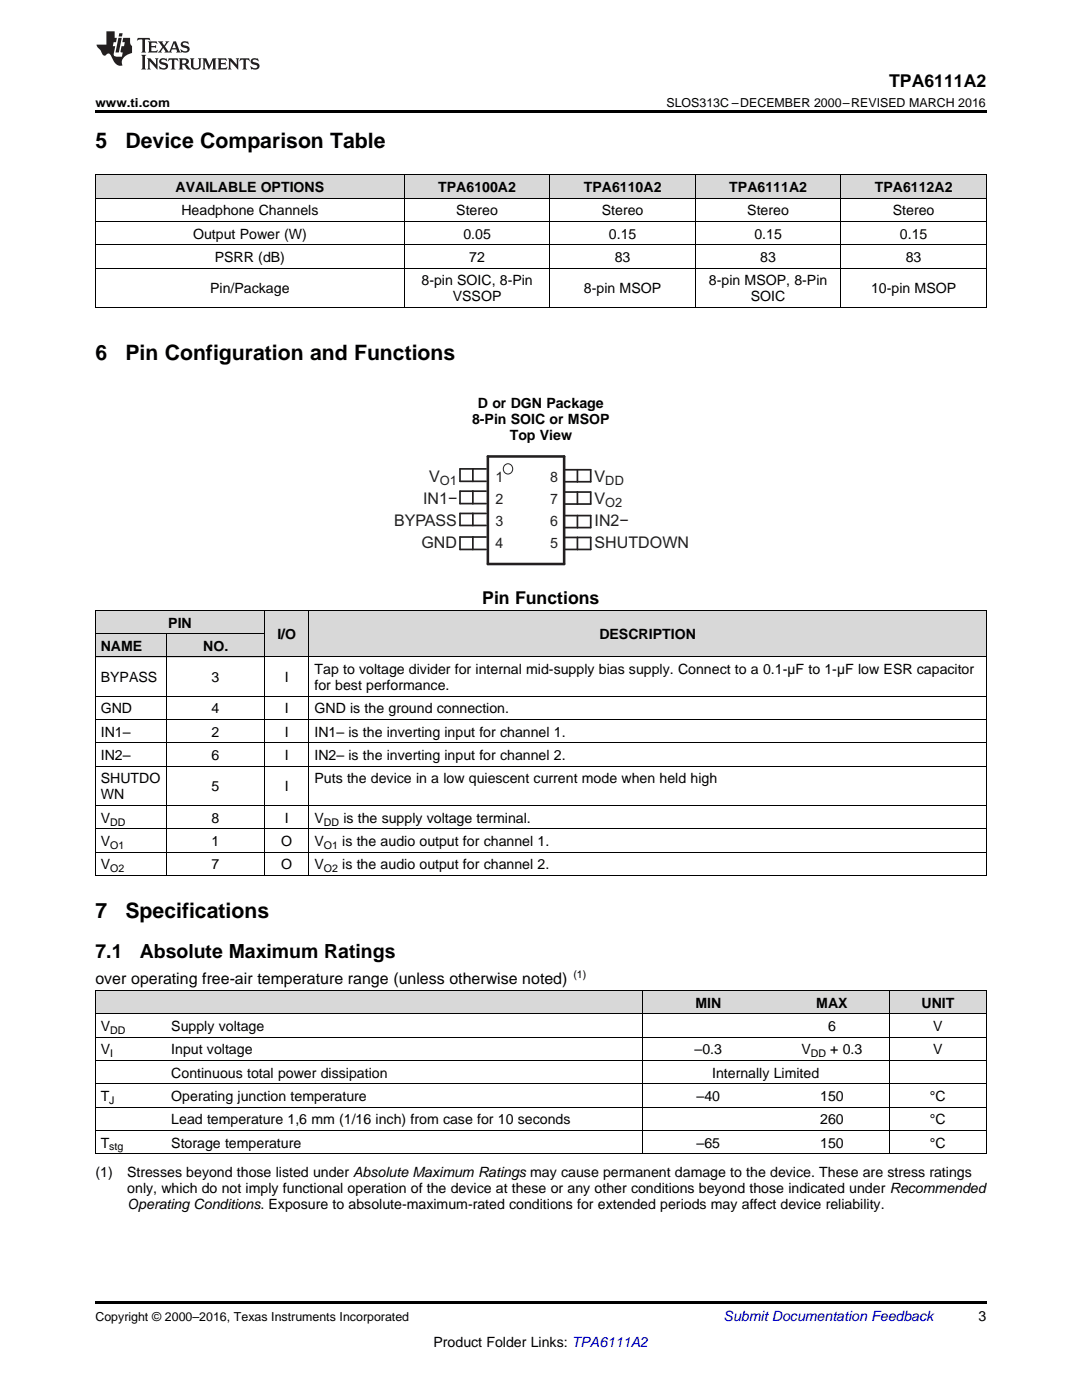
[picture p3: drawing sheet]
<svg xmlns="http://www.w3.org/2000/svg" width="216mm" height="279mm" viewBox="0 0 216 279" stroke-linecap="round" stroke-linejoin="round" font-family="sans-serif">
<defs><g id="words">
<g font-size="4.2">
<text x="19" y="29.6">5</text>
<text x="25" y="29.6">Device Comparison Table</text>
<text x="19" y="71.9">6</text>
<text x="25" y="71.9">Pin Configuration and Functions</text>
<text x="19" y="183.2">7</text>
<text x="25" y="183.2">Specifications</text>
</g>
<g font-size="3.9">
<text x="19" y="191.3">7.1</text>
<text x="27.9" y="191.3">Absolute Maximum Ratings</text>
</g>
<g font-size="3.5">
<text x="177.4" y="17.3">TPA6111A2</text>
<text x="96.2" y="120.6">Pin Functions</text>
</g>
<g font-size="3.2" fill="#231f20">
<text x="84.4" y="100.6">IN1−</text>
<text x="85.6" y="96.1">V</text>
<text x="118.6" y="96.1">V</text>
<text x="118.6" y="100.6">V</text>
<text x="78.6" y="105">BYPASS</text>
<text x="118.6" y="105">IN2−</text>
<text x="84.1" y="109.4">GND</text>
<text x="118.6" y="109.4">SHUTDOWN</text>
</g>
<text font-size="3.2" x="19" y="196.4">over operating free-air temperature range (unless otherwise noted)</text>
<g font-size="2.9" fill="#231f20">
<text x="98.9" y="96.2">1</text>
<text x="98.9" y="100.6">2</text>
<text x="109.7" y="96.2">8</text>
<text x="109.7" y="100.6">7</text>
<text x="98.9" y="105">3</text>
<text x="109.7" y="105">6</text>
<text x="98.9" y="109.4">4</text>
<text x="109.7" y="109.4">5</text>
</g>
<g font-size="2.8">
<text x="35" y="38.3">AVAILABLE OPTIONS</text>
<text x="87.5" y="38.3">TPA6100A2</text>
<text x="116.5" y="38.3">TPA6110A2</text>
<text x="145.5" y="38.3">TPA6111A2</text>
<text x="174.6" y="38.3">TPA6112A2</text>
<text x="36.2" y="43">Headphone Channels</text>
<text x="38.5" y="47.6">Output Power (W)</text>
<text x="91.1" y="43">Stereo</text>
<text x="92.5" y="47.6">0.05</text>
<text x="120.1" y="43">Stereo</text>
<text x="121.5" y="47.6">0.15</text>
<text x="149.1" y="43">Stereo</text>
<text x="150.5" y="47.6">0.15</text>
<text x="178.2" y="43">Stereo</text>
<text x="179.6" y="47.6">0.15</text>
<text x="42.9" y="52.3">PSRR (dB)</text>
<text x="93.6" y="52.3">72</text>
<text x="122.7" y="52.3">83</text>
<text x="151.7" y="52.3">83</text>
<text x="180.7" y="52.3">83</text>
<text x="41.9" y="58.5">Pin/Package</text>
<text x="84.1" y="56.9">8-pin SOIC, 8-Pin</text>
<text x="116.5" y="58.5">8-pin MSOP</text>
<text x="141.5" y="56.9">8-pin MSOP, 8-Pin</text>
<text x="173.8" y="58.5">10-pin MSOP</text>
<text x="90.3" y="60.1">VSSOP</text>
<text x="149.8" y="60.1">SOIC</text>
<text x="95.4" y="81.4">D or DGN Package</text>
<text x="94.2" y="84.6">8-Pin SOIC or MSOP</text>
<text x="101.7" y="87.8">Top View</text>
<text x="33.6" y="125.2">PIN</text>
<text x="20.1" y="129.9">NAME</text>
<text x="40.5" y="129.9">NO.</text>
<text x="55.4" y="127.6">I/O</text>
<text x="119.6" y="127.6">DESCRIPTION</text>
<text x="20.1" y="136.1">BYPASS</text>
<text x="42.2" y="136.1">3</text>
<text x="56.8" y="136.1">I</text>
<text x="62.8" y="134.5">Tap to voltage divider for internal mid-supply bias supply. Connect to a 0.1-µF to 1-µF low ESR capacitor</text>
<text x="62.8" y="137.7">for best performance.</text>
<text x="20.1" y="142.4">GND</text>
<text x="42.2" y="142.4">4</text>
<text x="56.8" y="142.4">I</text>
<text x="62.8" y="142.4">GND is the ground connection.</text>
<text x="20.1" y="147">IN1–</text>
<text x="42.2" y="147">2</text>
<text x="56.8" y="147">I</text>
<text x="62.8" y="147">IN1– is the inverting input for channel 1.</text>
<text x="20.1" y="151.7">IN2–</text>
<text x="42.2" y="151.7">6</text>
<text x="56.8" y="151.7">I</text>
<text x="62.8" y="151.7">IN2– is the inverting input for channel 2.</text>
<text x="20.1" y="156.4">SHUTDO</text>
<text x="20.1" y="159.5">WN</text>
<text x="42.2" y="157.9">5</text>
<text x="56.8" y="157.9">I</text>
<text x="62.8" y="156.4">Puts the device in a low quiescent current mode when held high</text>
<text x="20.1" y="164.2">V</text>
<text x="42.2" y="164.2">8</text>
<text x="56.8" y="164.2">I</text>
<text x="62.8" y="164.2">V</text>
<text x="68.5" y="164.2">is the supply voltage terminal.</text>
<text x="20.1" y="168.8">V</text>
<text x="20.1" y="173.5">V</text>
<text x="42.2" y="168.8">1</text>
<text x="42.2" y="173.5">7</text>
<text x="56.1" y="168.8">O</text>
<text x="56.1" y="173.5">O</text>
<text x="62.8" y="168.8">V</text>
<text x="62.8" y="173.5">V</text>
<text x="68.3" y="168.8">is the audio output for channel 1.</text>
<text x="68.3" y="173.5">is the audio output for channel 2.</text>
<text x="138.7" y="201.1">MIN</text>
<text x="162.9" y="201.1">MAX</text>
<text x="183.9" y="201.1">UNIT</text>
<text x="20.1" y="205.7">V</text>
<text x="34.2" y="205.7">Supply voltage</text>
<text x="165.2" y="205.7">6</text>
<text x="186.2" y="205.7">V</text>
<text x="20.1" y="210.4">V</text>
<text x="34.2" y="210.4">Input voltage</text>
<text x="34.2" y="215.1">Continuous total power dissipation</text>
<text x="138.6" y="210.4">–0.3</text>
<text x="142.1" y="215.1">Internally Limited</text>
<text x="159.9" y="210.4">V</text>
<text x="165.7" y="210.4">+ 0.3</text>
<text x="186.2" y="210.4">V</text>
<text x="20.1" y="219.7">T</text>
<text x="34.2" y="219.7">Operating junction temperature</text>
<text x="139" y="219.7">–40</text>
<text x="163.7" y="219.7">150</text>
<text x="185.6" y="219.7">°C</text>
<text x="34.2" y="224.4">Lead temperature 1,6 mm (1/16 inch) from case for 10 seconds</text>
<text x="163.7" y="224.4">260</text>
<text x="185.6" y="224.4">°C</text>
<text x="20.1" y="229">T</text>
<text x="34.2" y="229">Storage temperature</text>
<text x="139" y="229">–65</text>
<text x="163.7" y="229">150</text>
<text x="185.6" y="229">°C</text>
<text x="19" y="234.9">(1)</text>
<text x="25.4" y="234.9">Stresses beyond those listed under Absolute Maximum Ratings may cause permanent damage to the device. These are stress ratings</text>
<text x="25.4" y="238.1">only, which do not imply functional operation of the device at these or any other conditions beyond those indicated under Recommended</text>
<text x="25.4" y="241.2">Operating Conditions. Exposure to absolute-maximum-rated conditions for extended periods may affect device reliability.</text>
<text x="195.3" y="263.6">3</text>
<text x="86.5" y="268.9">Product Folder Links: TPA6111A2</text>
</g>
<text font-size="2.8" fill="#0000c8" x="144.4" y="263.6">Submit Documentation Feedback</text>
<g font-size="2.6" fill="#231f20">
<text x="87.8" y="96.8">O1</text>
<text x="120.8" y="96.8">DD</text>
<text x="120.8" y="101.3">O2</text>
</g>
<g font-size="2.5">
<text x="19" y="21.4">www.ti.com</text>
<text x="133" y="21.4">SLOS313C –DECEMBER 2000–REVISED MARCH 2016</text>
<text x="19" y="263.6">Copyright © 2000–2016, Texas Instruments Incorporated</text>
</g>
<g font-size="2.1">
<text x="22" y="164.7">DD</text>
<text x="64.6" y="164.7">DD</text>
<text x="22" y="169.4">O1</text>
<text x="64.6" y="169.4">O1</text>
<text x="22" y="174.1">O2</text>
<text x="64.6" y="174.1">O2</text>
<text x="114.4" y="195.2">(1)</text>
<text x="22" y="206.3">DD</text>
<text x="22" y="211">I</text>
<text x="161.8" y="211">DD</text>
<text x="21.8" y="220.3">J</text>
<text x="21.8" y="229.6">stg</text>
</g>
</g></defs>
<g fill="#d8d8d8">
<path d="M19 197.7h14.1v4.7h-14.1z"/>
<path d="M33.1 197.7h95.1v4.7h-95.1z"/>
<path d="M128.2 197.7h26.4v4.7h-26.4z"/>
<path d="M154.6 197.7h22.9v4.7h-22.9z"/>
<path d="M177.5 197.7h19.3v4.7h-19.3z"/>
<path d="M52.8 121.8h8.9v9.4h-8.9z"/>
<path d="M61.7 121.8h135.1v9.4h-135.1z"/>
<path d="M19 126.5h14.3v4.7h-14.3z"/>
<path d="M33.3 126.5h19.5v4.7h-19.5z"/>
<path d="M19 121.8h14.3v4.7h-14.3z"/>
<path d="M33.3 121.8h19.5v4.7h-19.5z"/>
<path d="M19 34.9h61.7v4.7h-61.7z"/>
<path d="M80.7 34.9h29v4.7h-29z"/>
<path d="M109.7 34.9h29.1v4.7h-29.1z"/>
<path d="M138.8 34.9h29v4.7h-29z"/>
<path d="M167.8 34.9h29v4.7h-29z"/>
</g>
<path d="M19 259.7h177.8v.5h-177.8z" fill="#000"/>
<g fill="none" stroke="#000" stroke-width=".2">
<path d="M19 138.9h177.8M19 131.1h177.8M19 126.5h33.8M19 121.8h177.8M19.1 121.8v53M33.2 126.5v48.3M52.8 121.8v53M61.6 121.8v53M196.8 121.8v53M19 152.9h177.8M19 148.3h177.8M19 143.6h177.8"/>
<path d="M19 174.7h177.8M19 170.1h177.8M19 165.4h177.8M19 160.7h177.8M19 197.6h177.8M19.1 197.7v32.6M128.1 197.7v32.6M177.4 197.7v32.6M196.8 197.7v32.6M19 216.3h177.8M19 211.6h177.8M19 207h177.8"/>
<path d="M19 202.3h177.8M19 230.2h177.8M19 225.6h177.8M19 220.9h177.8"/>
</g>
<path d="M97.3 91.1h15.3v21.5h-15.3z" fill="none" stroke="#231f20" stroke-width=".51"/>
<circle cx="101.4" cy="93.5" r=".99" fill="#fff"/>
<circle cx="101.4" cy="93.5" r=".99" fill="none" stroke="#231f20" stroke-width=".2"/>
<g fill="none" stroke="#231f20" stroke-width=".34">
<path d="M94.4 93.6v2.5M94.4 98v2.5M97 98h-5.2v2.5h5.2M97 93.6h-5.2v2.5h5.2M112.7 93.7h5.2v2.4h-5.2M112.7 98.2h5.2v2.4h-5.2M115.2 93.7v2.4M115.2 98.2v2.4M94.4 102.5v2.4M94.4 107.2v2.5M97 107.2h-5.2v2.5h5.2M97 102.5h-5.2v2.4h5.2"/>
<path d="M112.7 102.9h5.2v2.4h-5.2M112.7 107.3h5.2v2.4h-5.2M115.2 102.9v2.4M115.2 107.3v2.4"/>
</g>
<path d="M19 39.5h177.8M19 34.9h177.8M19.1 34.9v26.5M80.7 34.9v26.5M109.7 34.9v26.5M138.7 34.9v26.5M167.8 34.9v26.5M196.8 34.9v26.5M19 53.5h177.8M19 48.8h177.8M19 44.2h177.8M19 61.3h177.8" fill="none" stroke="#000" stroke-width=".2"/>
<path d="M19 22h177.8v.5h-177.8zM19 61.3l.2 .1zM109.6 61.3l.1 .1zM138.7 61.3l.1 .1zM167.7 61.3l.1 .1zM196.7 61.3l.1 .1z" fill="#000"/>
<g fill="#231f20">
<path d="M27.5 7.6l-.1 .5 .4-.2h.6v.1v2.1l-.2 .4h1l-.3-.4v-2.1l.1-.1h.5l.5 .2-.2-.5zM29.5 8.3l.2 .3v1.5l-.2 .4h1.8l.2-.6a1.04 1.04 0 0 1-1.3 .2v-.7h.6l.3 .2v-.6l-.3 .2h-.6v-.6l.8-.1 .4 .3-.2-.5zM31.5 8.3l.9 1.1-.9 1.1h.8l-.2-.2 .5-.7 .4 .7-.2 .2h1.5l-.1-.2 .1-.4h.9l.1 .4-.2 .2h1l-.3-.3-.7-1.9h-.5l-.9 2-.8-1 .9-1h-.8l.1 .3-.3 .5-.4-.6 .2-.2zM34.7 8.6l.4 1h-.7zM36.3 8.4a.63 .63 0 0 0-.2 .7 .63 .63 0 0 0 .6 .4l.6 .2 .1 .2a.75 .75 0 0 1-.7 .4 .75 .75 0 0 1-.6-.5l.1 .7 .1-.1a1.11 1.11 0 0 0 1.5-.6 1.13 1.13 0 0 0-1.2-.8l-.1-.4a1.04 1.04 0 0 1 1.2 .2l-.2-.5-.1 .1-.5-.2zM28.2 10.9l.2 .4v2.2l-.2 .4h1l-.3-.4v-2.2l.3-.4zM29.3 11.6l.3 .4v1.5l-.3 .4h.8l-.2-.4v-1.3l1.5 1.7v-1.9l.2-.4h-.7l.2 .4v.9l-1.1-1.3zM32 11.8a.62 .62 0 0 0-.2 .7 .62 .62 0 0 0 .6 .4l.6 .1 .1 .3a.76 .76 0 0 1-.7 .3 .76 .76 0 0 1-.6-.4l.1 .7 .1-.1a1.11 1.11 0 0 0 1.5-.6 1.13 1.13 0 0 0-1.2-.8l-.1-.4a1.04 1.04 0 0 1 1.2 .2l-.2-.6-.1 .1-.5-.1zM33.7 11.6l-.2 .6a.61 .61 0 0 1 .8-.3v1.6l-.2 .4h.9l-.2-.4v-1.6a.63 .63 0 0 1 .8 .3l-.2-.6zM35.6 11.6l.3 .4v1.5l-.3 .4h1l-.2-.2v-.8l.5 .2a.76 .76 0 0 0 1.2 .7l-1-1a.58 .58 0 0 0 .6-.5 .58 .58 0 0 0-.5-.6zM36.4 11.9h.1a.45 .45 0 0 1 .5 .1 .45 .45 0 0 1 .1 .5l-.7 .2zM37.9 11.6l.2 .2a2.17 2.17 0 0 0 .3 1.9 .99 .99 0 0 0 1.6-.6v-1.1l.2-.4h-.7l.2 .2a1.92 1.92 0 0 1-.2 1.8 .6 .6 0 0 1-.9-.5v-1.1l.2-.4zM40.4 11.6l.2 .4v1.5l-.2 .4h.7l-.2-.4v-1.4l.8 1.8 .8-1.8v1.4l-.2 .4h.9l-.2-.4v-1.5l.2-.4h-.8l-.6 1.5-.6-1.5zM43.4 11.6l.2 .4v1.5l-.2 .4h1.8l.2-.6a1.04 1.04 0 0 1-1.3 .1v-.6h.5l.4 .2v-.6l-.4 .2h-.5v-.7h.8l.3 .3-.1-.6zM45.5 11.6l.2 .4v1.5l-.2 .4h.7l-.2-.4v-1.3l1.5 1.7v-1.9l.2-.4h-.7l.2 .4v.9l-1.1-1.3zM47.9 11.6l-.1 .6a.61 .61 0 0 1 .8-.3v1.6l-.3 .4h1l-.3-.4 .1-1.6a.63 .63 0 0 1 .7 .3l-.1-.6zM50.2 11.8a.62 .62 0 0 0-.2 .7 .62 .62 0 0 0 .6 .4l.6 .1 .2 .3a.76 .76 0 0 1-.8 .3 .76 .76 0 0 1-.6-.4l.1 .7 .2-.1a1.11 1.11 0 0 0 1.5-.6 1.13 1.13 0 0 0-1.3-.8l-.1-.4a1.04 1.04 0 0 1 1.2 .2l-.1-.6-.2 .1-.5-.1z"/>
<path d="M21.2 6.3v2.6h-1.9l.1 .4 .7 .9a.91 .91 0 0 0 1 .8 .56 .56 0 0 1 .5-.3 .56 .56 0 0 1 .5 .3l.4 .8a1.53 1.53 0 0 0 1.9 1.2 1.54 1.54 0 0 1 1-2.1l.9-.3v-1.4a1.52 1.52 0 0 1-.3-1.6h-1.4l-.2 .8h.5l-.2 .8h-.4l-.2 1v.2l.4 .1-.2 .8a1.93 1.93 0 0 1-1.6-.3l.3-1.8h-.5l.2-.8h.4l.2-.8h-.4v-1.3zM23.6 7.6l-.6 2.9h.7l.6-2.9zM23.8 6.6l-.1 .7h.6l.2-.7z"/>
</g>
<use href="#words"/>
</svg>
